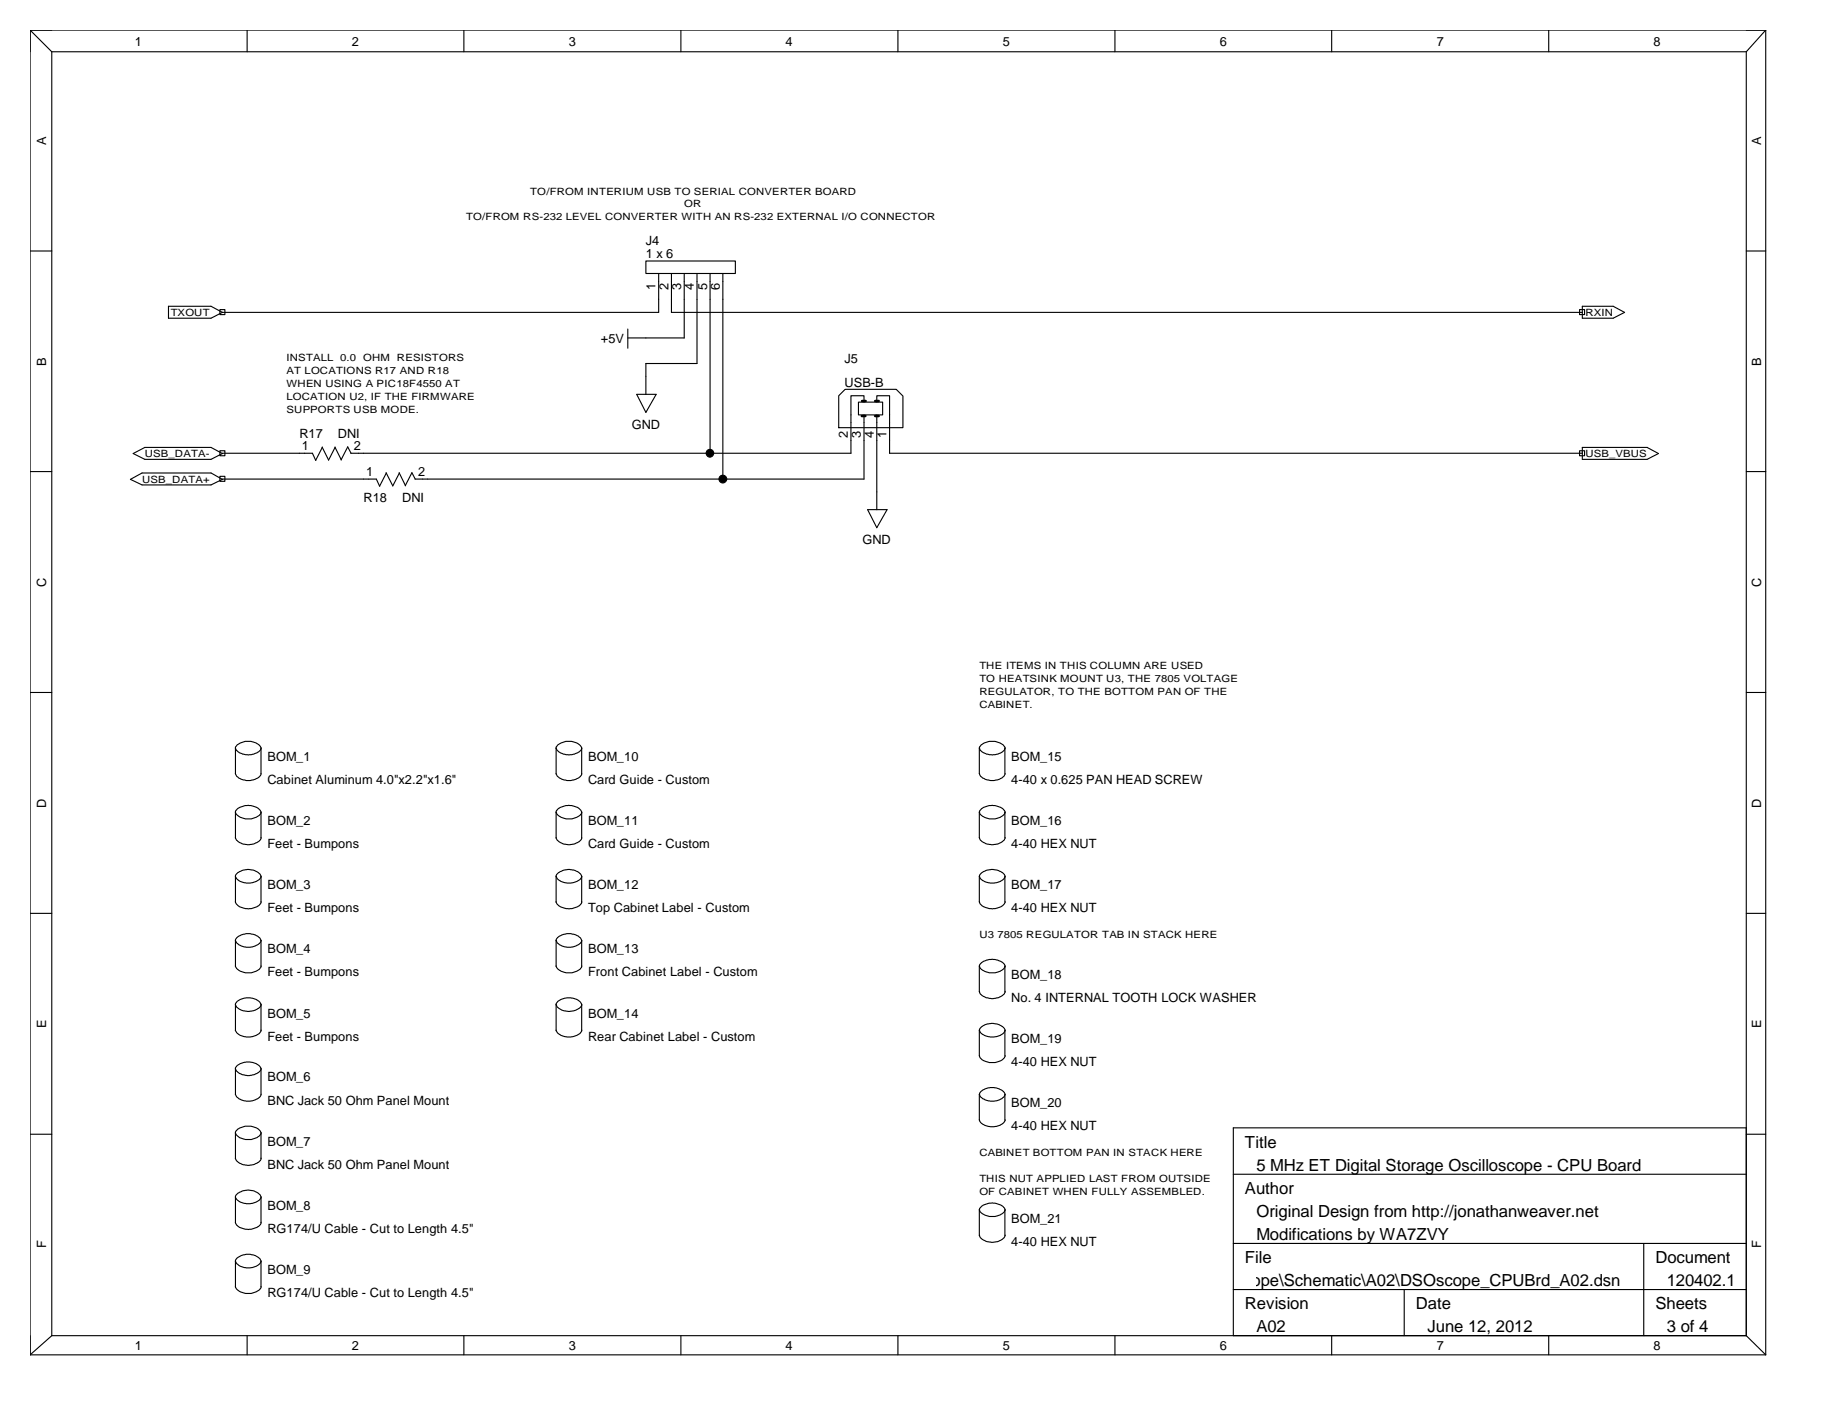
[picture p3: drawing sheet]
<svg xmlns="http://www.w3.org/2000/svg" width="279mm" height="216mm" viewBox="0 0 279 216" stroke-linecap="round" stroke-linejoin="round" font-family="sans-serif">
<defs><g id="words">
<g font-size="2.5">
<text x="189.7" y="174.9">Title</text>
<text x="191.4" y="178.4">5 MHz ET Digital Storage Oscilloscope - CPU Board</text>
<text x="189.7" y="181.9">Author</text>
<text x="191.4" y="185.4">Original Design from http://jonathanweaver.net</text>
<text x="191.4" y="188.9">Modifications by WA7ZVY</text>
<text x="146" y="195.9">C:\Users\pmesser\_Paul\Design\DSOscope\Schematic\A02\DSOscope_CPUBrd_A02.dsn</text>
<text x="189.7" y="192.4">File</text>
<text x="252.2" y="192.4">Document</text>
<text x="253.9" y="195.9">120402.1</text>
<text x="189.7" y="199.4">Revision</text>
<text x="191.4" y="203">A02</text>
<text x="215.7" y="199.4">Date</text>
<text x="217.5" y="203">June 12, 2012</text>
<text x="252.2" y="199.4">Sheets</text>
<text x="253.9" y="203">3 of 4</text>
</g>
<g font-size="1.9">
<text x="20.5" y="7.1">1</text>
<text x="53.6" y="7.1">2</text>
<text x="86.7" y="7.1">3</text>
<text x="119.7" y="7.1">4</text>
<text x="152.8" y="7.1">5</text>
<text x="185.8" y="7.1">6</text>
<text x="218.9" y="7.1">7</text>
<text x="251.9" y="7.1">8</text>
<text x="7" y="22.1" transform="rotate(-90 7 22.1)">A</text>
<text x="268.3" y="22.1" transform="rotate(-90 268.3 22.1)">A</text>
<text x="98.4" y="37.4">J4</text>
<text x="98.4" y="39.3">1 x 6</text>
<text x="99.9" y="44.3" transform="rotate(-90 99.9 44.3)">1</text>
<text x="101.8" y="44.3" transform="rotate(-90 101.8 44.3)">2</text>
<text x="103.8" y="44.3" transform="rotate(-90 103.8 44.3)">3</text>
<text x="105.7" y="44.3" transform="rotate(-90 105.7 44.3)">4</text>
<text x="107.7" y="44.3" transform="rotate(-90 107.7 44.3)">5</text>
<text x="109.7" y="44.3" transform="rotate(-90 109.7 44.3)">6</text>
<text x="91.5" y="52.2">+5V</text>
<text x="7" y="55.7" transform="rotate(-90 7 55.7)">B</text>
<text x="128.7" y="55.3">J5</text>
<text x="128.7" y="58.9">USB-B</text>
<text x="268.3" y="55.7" transform="rotate(-90 268.3 55.7)">B</text>
<text x="96.2" y="65.3">GND</text>
<text x="45.6" y="66.7">R17</text>
<text x="46" y="68.6">1</text>
<text x="51.5" y="66.7">DNI</text>
<text x="53.9" y="68.6">2</text>
<text x="129.2" y="66.7" transform="rotate(-90 129.2 66.7)">2</text>
<text x="131.2" y="66.7" transform="rotate(-90 131.2 66.7)">3</text>
<text x="133.1" y="66.7" transform="rotate(-90 133.1 66.7)">4</text>
<text x="135.1" y="66.7" transform="rotate(-90 135.1 66.7)">1</text>
<text x="55.4" y="76.5">R18</text>
<text x="55.8" y="72.6">1</text>
<text x="61.3" y="76.5">DNI</text>
<text x="63.7" y="72.6">2</text>
<text x="131.4" y="82.9">GND</text>
<text x="7" y="89.4" transform="rotate(-90 7 89.4)">C</text>
<text x="268.3" y="89.4" transform="rotate(-90 268.3 89.4)">C</text>
<text x="40.7" y="115.9">BOM_1</text>
<text x="40.7" y="119.5">Cabinet Aluminum 4.0&quot;x2.2&quot;x1.6&quot;</text>
<text x="89.6" y="115.9">BOM_10</text>
<text x="89.6" y="119.5">Card Guide - Custom</text>
<text x="154.1" y="115.9">BOM_15</text>
<text x="154.1" y="119.5">4-40 x 0.625 PAN HEAD SCREW</text>
<text x="7" y="123.1" transform="rotate(-90 7 123.1)">D</text>
<text x="40.7" y="125.7">BOM_2</text>
<text x="89.6" y="125.7">BOM_11</text>
<text x="154.1" y="125.7">BOM_16</text>
<text x="268.3" y="123.1" transform="rotate(-90 268.3 123.1)">D</text>
<text x="40.7" y="129.2">Feet - Bumpons</text>
<text x="89.6" y="129.2">Card Guide - Custom</text>
<text x="154.1" y="129.2">4-40 HEX NUT</text>
<text x="40.7" y="135.5">BOM_3</text>
<text x="89.6" y="135.5">BOM_12</text>
<text x="154.1" y="135.5">BOM_17</text>
<text x="40.7" y="139">Feet - Bumpons</text>
<text x="89.6" y="139">Top Cabinet Label - Custom</text>
<text x="154.1" y="139">4-40 HEX NUT</text>
<text x="40.7" y="145.3">BOM_4</text>
<text x="40.7" y="148.8">Feet - Bumpons</text>
<text x="89.6" y="145.3">BOM_13</text>
<text x="89.6" y="148.8">Front Cabinet Label - Custom</text>
<text x="154.1" y="149.2">BOM_18</text>
<text x="40.7" y="155">BOM_5</text>
<text x="89.6" y="155">BOM_14</text>
<text x="154.1" y="152.7">No. 4 INTERNAL TOOTH LOCK WASHER</text>
<text x="7" y="156.6" transform="rotate(-90 7 156.6)">E</text>
<text x="40.7" y="158.6">Feet - Bumpons</text>
<text x="89.6" y="158.6">Rear Cabinet Label - Custom</text>
<text x="154.1" y="158.9">BOM_19</text>
<text x="268.3" y="156.6" transform="rotate(-90 268.3 156.6)">E</text>
<text x="40.7" y="164.8">BOM_6</text>
<text x="154.1" y="162.4">4-40 HEX NUT</text>
<text x="40.7" y="168.3">BNC Jack 50 Ohm Panel Mount</text>
<text x="154.1" y="168.7">BOM_20</text>
<text x="154.1" y="172.2">4-40 HEX NUT</text>
<text x="40.7" y="174.6">BOM_7</text>
<text x="40.7" y="178.1">BNC Jack 50 Ohm Panel Mount</text>
<text x="40.7" y="184.3">BOM_8</text>
<text x="7" y="190.2" transform="rotate(-90 7 190.2)">F</text>
<text x="40.7" y="187.8">RG174/U Cable - Cut to Length 4.5&quot;</text>
<text x="154.1" y="186.3">BOM_21</text>
<text x="154.1" y="189.8">4-40 HEX NUT</text>
<text x="268.3" y="190.2" transform="rotate(-90 268.3 190.2)">F</text>
<text x="40.7" y="194.1">BOM_9</text>
<text x="40.7" y="197.6">RG174/U Cable - Cut to Length 4.5&quot;</text>
<text x="20.5" y="205.6">1</text>
<text x="53.6" y="205.6">2</text>
<text x="86.7" y="205.6">3</text>
<text x="119.7" y="205.6">4</text>
<text x="152.8" y="205.6">5</text>
<text x="185.8" y="205.6">6</text>
<text x="218.9" y="205.6">7</text>
<text x="251.9" y="205.6">8</text>
</g>
<g font-size="1.5">
<text x="80.8" y="29.6">TO/FROM INTERIUM USB TO SERIAL CONVERTER BOARD</text>
<text x="71" y="33.5">TO/FROM RS-232 LEVEL CONVERTER WITH AN RS-232 EXTERNAL I/O CONNECTOR</text>
<text x="104.2" y="31.6">OR</text>
<text x="26" y="48.1">TXOUT</text>
<text x="241.5" y="48.1">RXIN</text>
<text x="43.7" y="55">INSTALL 0.0</text>
<text x="43.7" y="59">WHEN USING A PIC18F4550 AT</text>
<text x="43.7" y="57">AT LOCATIONS R17 AND R18</text>
<text x="55.3" y="55">OHM RESISTORS</text>
<text x="43.7" y="60.9">LOCATION U2, IF THE FIRMWARE</text>
<text x="43.7" y="62.9">SUPPORTS USB MODE.</text>
<text x="22.1" y="69.7">USB_DATA-</text>
<text x="241.5" y="69.7">USB_VBUS</text>
<text x="21.6" y="73.5">USB_DATA+</text>
<text x="149.2" y="102">THE ITEMS IN THIS COLUMN ARE USED</text>
<text x="149.2" y="103.9">TO HEATSINK MOUNT U3, THE 7805 VOLTAGE</text>
<text x="149.2" y="105.8">REGULATOR, TO THE BOTTOM PAN OF THE</text>
<text x="149.2" y="107.8">CABINET.</text>
<text x="149.2" y="143">U3 7805 REGULATOR TAB IN STACK HERE</text>
<text x="149.2" y="176.2">CABINET BOTTOM PAN IN STACK HERE</text>
<text x="149.2" y="180.1">THIS NUT APPLIED LAST FROM OUTSIDE</text>
<text x="149.2" y="182.1">OF CABINET WHEN FULLY ASSEMBLED.</text>
</g>
</g></defs>
<g fill="none" stroke="#000" stroke-width=".17">
<path d="M4.6 4.6h264.4M4.6 4.6v201.8M4.6 4.6l3.3 3.3M7.9 7.9h258.1M7.9 7.9v195.6M37.6 4.6v3.3M70.7 4.6v3.3M103.7 4.6v3.3M136.8 4.6v3.3M169.9 4.6v3.3M202.9 4.6v3.3M235.9 4.6v3.3"/>
<path d="M266 7.9v195.6M269 4.6v201.8M269 4.6l-3 3.3M4.6 38.2h3.3M98.4 39.8h13.6v1.9h-13.6zM266 38.2h3M25.7 46.7h6.4l1.8 .9-1.8 .9h-6.4zM33.5 47.2h.8v.7h-.8zM95.6 50.1v3M100.3 41.7v5.9h-66.4M102.3 41.7v5.9h138.8M104.2 41.7v9.8h-8.6"/>
<path d="M106.2 41.7v13.7h-7.8v4.7M108.2 41.7v27.4M110.1 41.7v31.3M240.6 47.2h.8v.7h-.8zM241.1 46.7h4.7l1.7 .9-1.7 .9h-4.7zM4.6 71.9h3.3M19.9 73l1.7-.9h10.5l1.8 .9-1.8 .9h-10.5zM20.3 69.1l1.8-.9h10l1.8 .9-1.8 .9h-10zM33.5 72.6h.8v.7h-.8zM33.5 68.7h.8v.7h-.8zM33.9 69.1h13.7l.5 1.1M33.9 73h23.4l.5 1.1"/>
<path d="M49.1 68.1l1 2M49.1 68.1l-1 2M51 68.1l1 2M51.1 68.1l-1 2M53.5 69.1l-.5-1-1 2M58.8 72l1 2M58.9 72.1l-1.1 2M60.8 72l1 2M60.8 72.1l-1 2M63.3 73l-.5-1-1.1 2M97 60.1h3l-1.6 2.7zM127.8 60.3l.9-1h7.8l1.1 1v4.9h-9.8z"/>
<path d="M130.8 61.3h3.7v1.9h-3.7zM131.6 61.3v-1h-2v8.8h-76.2M131.6 63.2v9.8h-68.4M132.2 77.7h2.9l-1.5 2.7zM133.6 61.3v-1h1.9v8.8h105.6M133.6 63.2v14.5M240.6 68.7h.8v.7h-.8zM241.1 68.2h9.8l1.8 .9-1.8 .9h-9.8zM266 71.9h3M4.6 105.5h3.3M35.9 117.9v-4.1l.3-.3 .4-.3 .8-.2h.8a1.72 1.72 0 0 1 1.6 1v3.9M35.9 113.9a1.87 1.87 0 0 0 1.9 1.1 2.31 2.31 0 0 0 2-.9v-.2"/>
<path d="M35.9 117.9a1.72 1.72 0 0 0 1.6 1h.6a1.81 1.81 0 0 0 1.7-1M84.7 117.9v-4.1l.3-.3 .4-.3 .8-.2h.9a1.72 1.72 0 0 1 1.5 1v3.9M84.7 113.9a1.88 1.88 0 0 0 2.1 1.1 1.93 1.93 0 0 0 1.8-.9v-.2M84.7 117.9a1.72 1.72 0 0 0 1.7 1h.6a1.81 1.81 0 0 0 1.6-1M149.2 117.9v-4a1.87 1.87 0 0 1 1.5-.9h.9l.8 .2 .4 .3 .3 .3v4.1M149.2 113.9a1.88 1.88 0 0 0 2.1 1.1 1.75 1.75 0 0 0 1.8-1.1M149.2 117.9a1.73 1.73 0 0 0 1.7 1h.5a1.73 1.73 0 0 0 1.7-1M266 105.5h3M4.6 139.2h3.3M35.9 127.7v-4.1a2.53 2.53 0 0 1 2.9-.7l.5 .3 .5 .5v4M35.9 123.7a1.77 1.77 0 0 0 1.5 1.1h.9l.7-.3 .7-.4 .1-.4M35.9 127.6a1.84 1.84 0 0 0 1.8 1.1 2.34 2.34 0 0 0 2.1-.9v-.2"/>
<path d="M35.9 137.5v-3.9a1.39 1.39 0 0 1 1.3-1 2.23 2.23 0 0 1 2.5 .8l.1 4.1M35.9 133.5a1.72 1.72 0 0 0 1.6 1h.6a2.21 2.21 0 0 0 1.7-.8v-.2M35.9 137.4a1.75 1.75 0 0 0 1.8 1 2.2 2.2 0 0 0 2.1-.8v-.2M84.7 127.7v-4.1a2.53 2.53 0 0 1 2.9-.7l.6 .3 .4 .5v4M84.7 123.7a1.77 1.77 0 0 0 1.5 1.1h.9l.8-.3 .6-.4 .1-.4M84.7 127.6a1.84 1.84 0 0 0 1.8 1.1 2.34 2.34 0 0 0 2.1-.9v-.2M84.7 137.5v-3.9a1.39 1.39 0 0 1 1.4-1 2.23 2.23 0 0 1 2.5 .8v4.1M84.7 133.5a1.72 1.72 0 0 0 1.7 1h.6a2.21 2.21 0 0 0 1.6-.8v-.2M84.7 137.4a1.88 1.88 0 0 0 2.1 1 1.93 1.93 0 0 0 1.8-.8v-.2M149.2 127.7v-3.9a1.61 1.61 0 0 1 1.5-1.1 2.48 2.48 0 0 1 2.4 .9v4.1M149.2 123.7a1.77 1.77 0 0 0 1.5 1.1h.9a1.72 1.72 0 0 0 1.5-1.1M149.2 127.6a1.84 1.84 0 0 0 1.8 1.1 2.15 2.15 0 0 0 2.1-1v-.1"/>
<path d="M149.2 137.5v-3.9a1.61 1.61 0 0 1 1.5-1.1 2.48 2.48 0 0 1 2.4 .9v4.1M149.2 133.5a1.73 1.73 0 0 0 1.7 1h.5a1.73 1.73 0 0 0 1.7-1M149.2 137.4a1.88 1.88 0 0 0 2.1 1 1.75 1.75 0 0 0 1.8-1M266 139.2h3M35.9 147.2v-3.9a1.72 1.72 0 0 1 1.6-1h.6a1.72 1.72 0 0 1 1.7 1v3.9M35.9 143.3a1.72 1.72 0 0 0 1.6 1h.6a1.81 1.81 0 0 0 1.7-1M35.9 147.2a1.77 1.77 0 0 0 1.5 1h.9l.7-.2 .6-.4 .2-.4M35.9 157v-3.9a1.72 1.72 0 0 1 1.6-1.1h.6a1.72 1.72 0 0 1 1.7 1.1v3.9M35.9 153a1.84 1.84 0 0 0 1.8 1.1 2.34 2.34 0 0 0 2.1-.9v-.2M35.9 156.9a1.72 1.72 0 0 0 1.6 1.1h.6a2.21 2.21 0 0 0 1.7-.9v-.2M84.7 147.2v-3.9a1.72 1.72 0 0 1 1.7-1h.6a1.72 1.72 0 0 1 1.6 1v3.9M84.7 143.3a1.72 1.72 0 0 0 1.7 1h.6a1.81 1.81 0 0 0 1.6-1"/>
<path d="M84.7 147.2a1.77 1.77 0 0 0 1.5 1h.9l.8-.2 .5-.4 .2-.4M84.7 157v-3.9a1.72 1.72 0 0 1 1.7-1.1h.6a1.72 1.72 0 0 1 1.6 1.1v3.9M84.7 153a1.84 1.84 0 0 0 1.8 1.1 2.34 2.34 0 0 0 2.1-.9v-.2M84.7 156.9a1.72 1.72 0 0 0 1.7 1.1h.6a2.21 2.21 0 0 0 1.6-.9v-.2M149.2 151.1v-3.9a1.61 1.61 0 0 1 1.5-1 2.48 2.48 0 0 1 2.4 .9v4M149.2 147.2a1.77 1.77 0 0 0 1.5 1h.9a1.72 1.72 0 0 0 1.5-1M149.2 151.1a1.73 1.73 0 0 0 1.7 1 2.1 2.1 0 0 0 2.2-1M149.2 156.9a1.73 1.73 0 0 0 1.7 1.1h.5a1.73 1.73 0 0 0 1.7-1.1M4.6 172.8h3.3M35.9 166.8v-3.9a1.61 1.61 0 0 1 1.5-1l.7-.1a1.72 1.72 0 0 1 1.7 1.1v3.9M35.9 162.8a1.84 1.84 0 0 0 1.8 1.1 2.34 2.34 0 0 0 2.1-.9v-.2M35.9 166.7a1.72 1.72 0 0 0 1.6 1.1h.6a1.81 1.81 0 0 0 1.7-1.1"/>
<path d="M35.9 176.5v-4l.6-.6 .9-.3h.8a1.72 1.72 0 0 1 1.6 1v3.9M35.9 172.6a1.77 1.77 0 0 0 1.5 1h.9l.9-.3 .5-.4 .1-.3M35.9 176.5a1.84 1.84 0 0 0 1.8 1.1 2.34 2.34 0 0 0 2.1-1v-.1M149.2 160.9v-3.9a1.61 1.61 0 0 1 1.5-1 2.26 2.26 0 0 1 2.4 .9v4M149.2 160.8a1.61 1.61 0 0 0 1.5 1.1h.9a1.72 1.72 0 0 0 1.5-1.1M149.2 170.7v-3.9a1.72 1.72 0 0 1 1.6-1.1h.6a1.81 1.81 0 0 1 1.7 1.1v3.9M149.2 166.7a1.73 1.73 0 0 0 1.7 1.1h.5a1.73 1.73 0 0 0 1.7-1.1M149.2 170.6a1.73 1.73 0 0 0 1.7 1.1h.5a1.73 1.73 0 0 0 1.7-1.1M187.9 178.9h78.1M266 171.8h-78.1v31.7M266 172.8h3M35.9 186.3v-3.9a1.39 1.39 0 0 1 1.3-1 2.23 2.23 0 0 1 2.5 .9l.1 4"/>
<path d="M35.9 182.3a1.72 1.72 0 0 0 1.6 1.1h.6a2.21 2.21 0 0 0 1.7-.9v-.2M35.9 186.2a1.75 1.75 0 0 0 1.8 1.1 2.2 2.2 0 0 0 2.1-.9v-.2M35.9 196.1v-3.9a1.39 1.39 0 0 1 1.3-1l.9-.1a1.83 1.83 0 0 1 1.7 1.1v3.9M35.9 192.1a1.72 1.72 0 0 0 1.6 1.1h.6a1.81 1.81 0 0 0 1.7-1.1M35.9 196a1.77 1.77 0 0 0 1.5 1.1h.9l.7-.3 .7-.4 .1-.4M149.2 188.3v-3.9a1.61 1.61 0 0 1 1.5-1.1 2.48 2.48 0 0 1 2.4 .9v4.1M149.2 184.3a1.77 1.77 0 0 0 1.5 1h.9a1.72 1.72 0 0 0 1.5-1M149.2 188.2a1.84 1.84 0 0 0 1.8 1.1 2.15 2.15 0 0 0 2.1-1v-.1M187.9 189.5h78.1M187.9 196.5h78.1M213.9 196.5v7M250.4 189.5v14"/>
<path d="M4.6 206.4h264.4M7.9 203.5h258.1M7.9 203.5l-3.3 2.9M37.6 203.5v2.9M70.7 203.5v2.9M103.7 203.5v2.9M136.8 203.5v2.9M169.9 203.5v2.9M202.9 203.5v2.9M235.9 203.5v2.9M266 203.5l3 2.9"/>
<circle cx="108.1" cy="69.1" r=".59"/>
<circle cx="110.1" cy="73" r=".59"/>
</g>
<path d="M131.3 63.4h.5M131.3 61.1h.6M133.3 61.1h.6M133.3 63.4h.6" fill="none" stroke="#000" stroke-width=".38"/>
<g fill="#000">
<circle cx="108.1" cy="69.1" r=".59"/>
<circle cx="110.1" cy="73" r=".59"/>
</g>
<use href="#words"/>
</svg>
